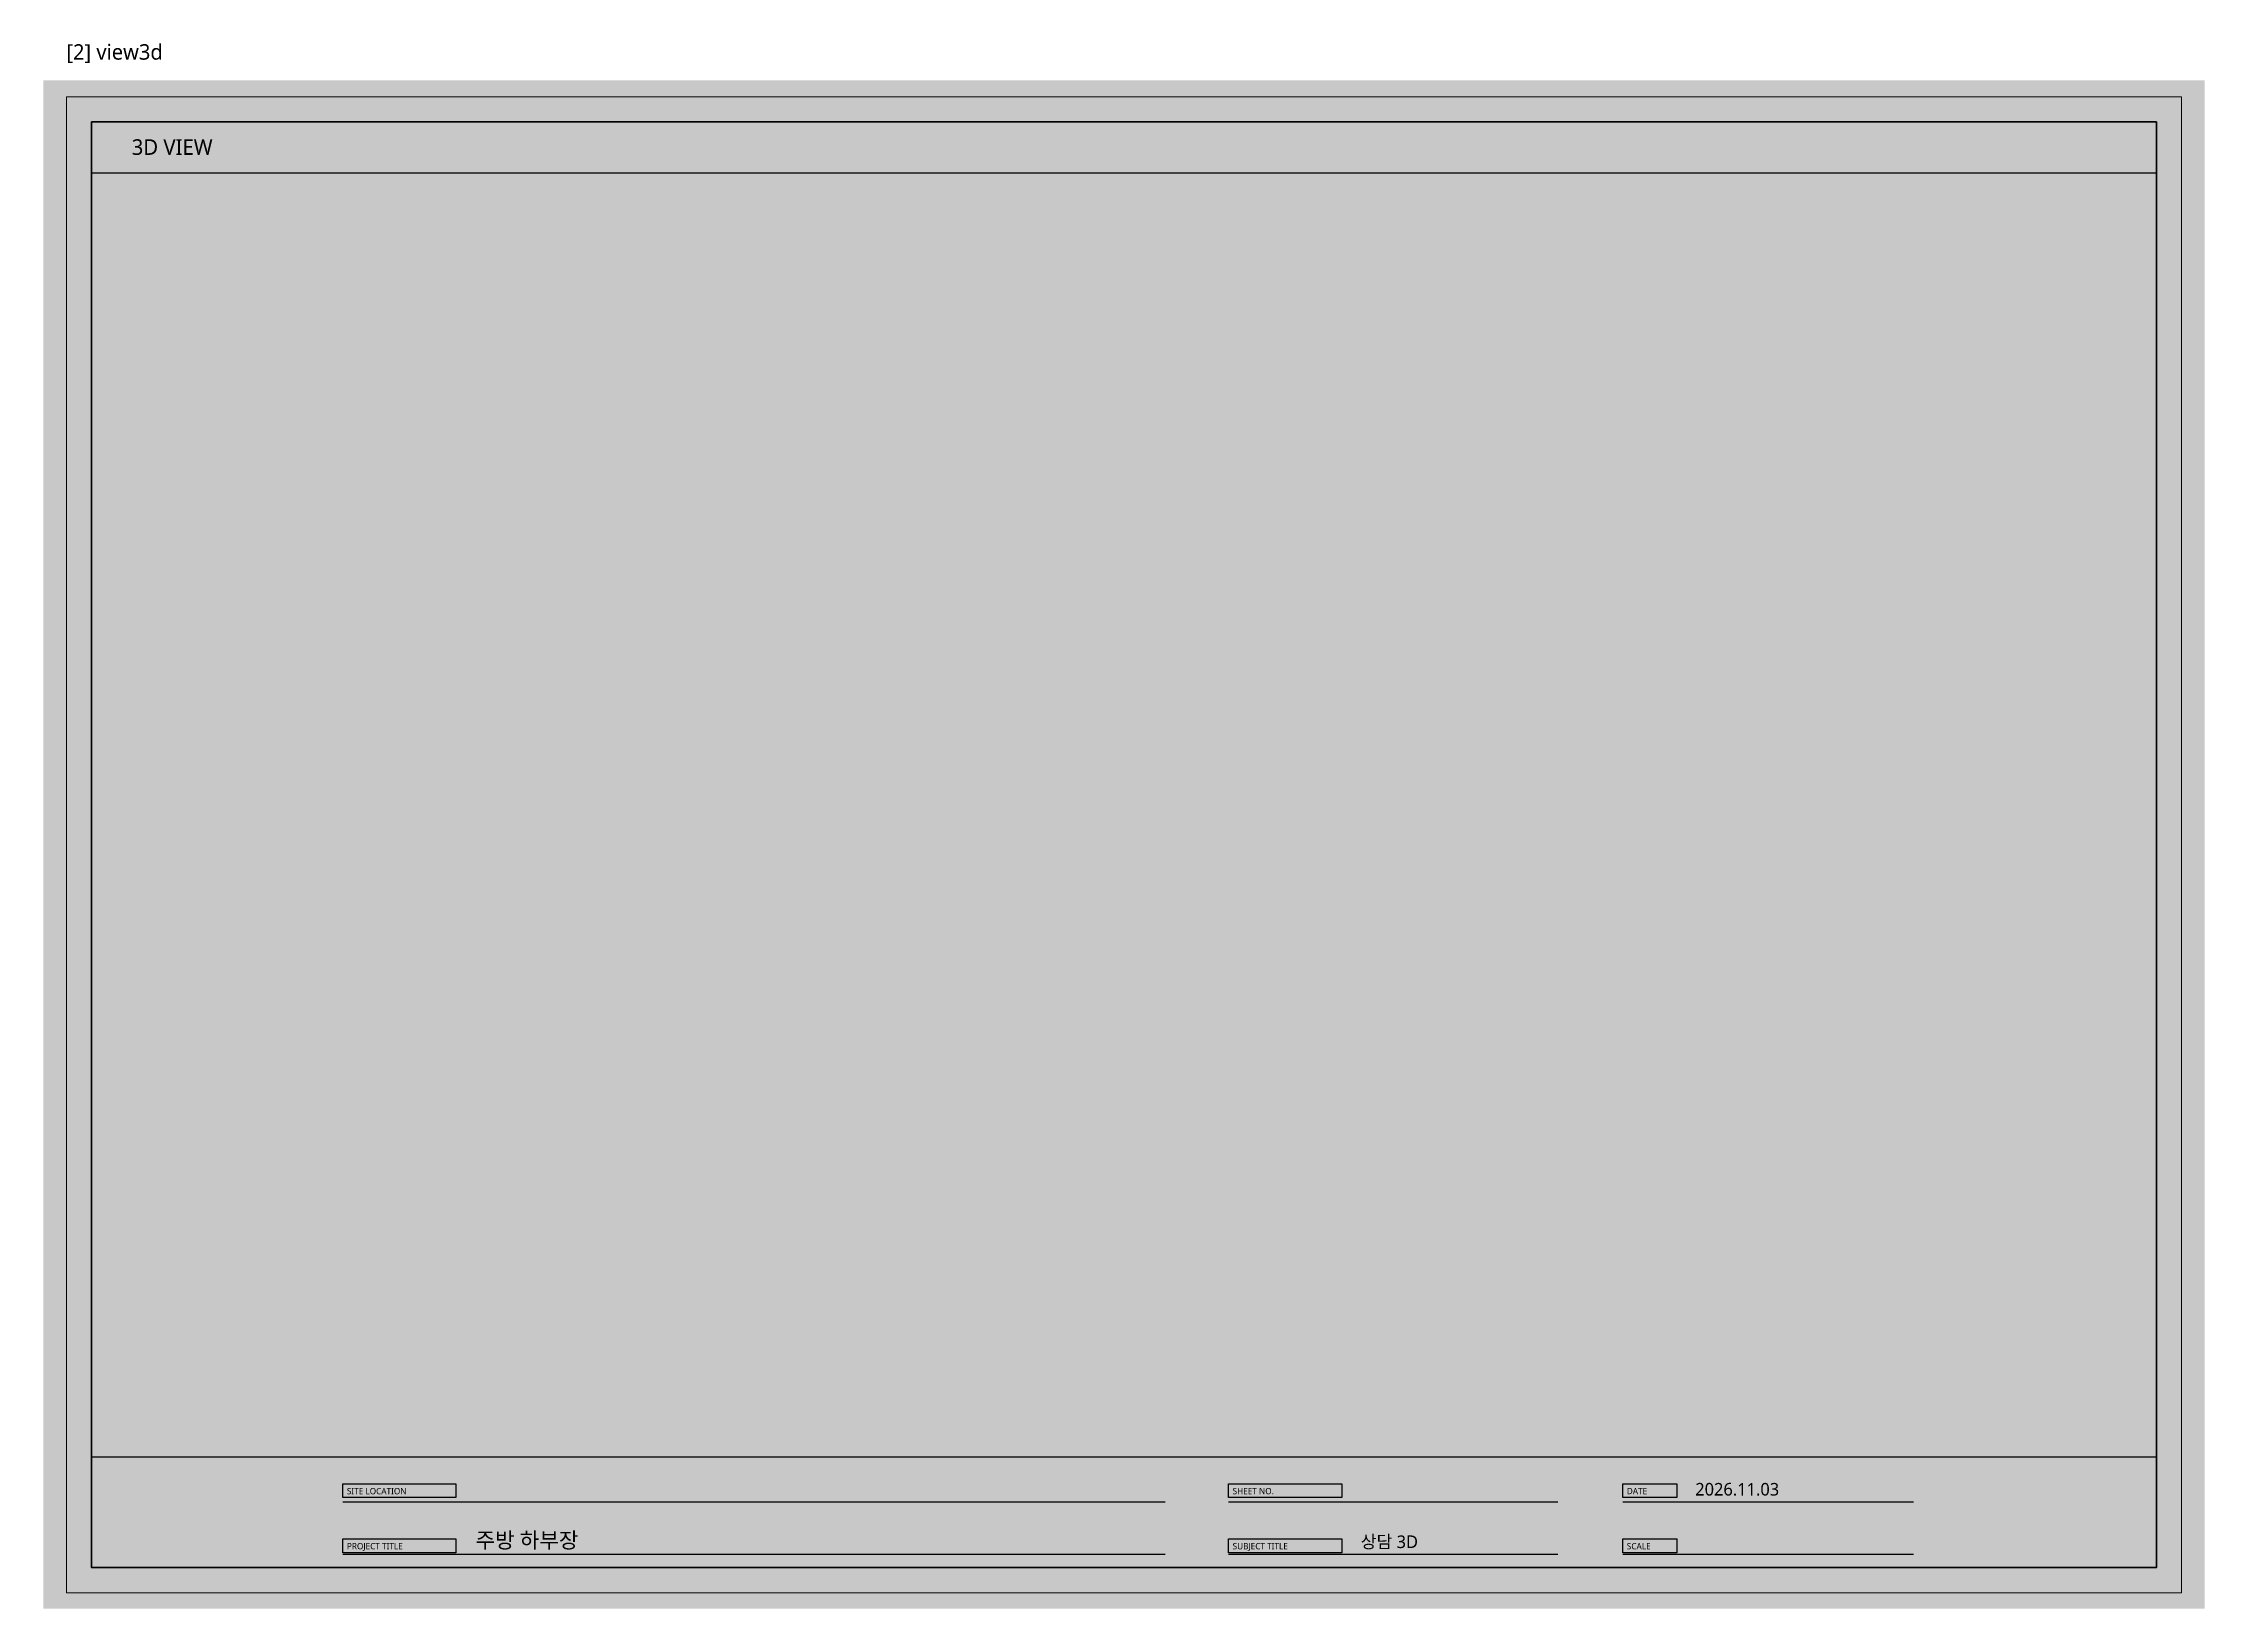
# Model space of a CAD drawing. Header units: millimetres. Extents: x 0 to 3420, y 0 to 304.
# Drawn here: x 500 to 920, y 0 to 304.2 of the extents above; entities that cross this region are included whole.
import ezdxf

# ---------------------------------------------------------------- set-up
doc = ezdxf.new("R2010")
doc.units = ezdxf.units.MM
for name, color, linetype, lineweight, true_color in [('BG', 7, 'Continuous', 0, 0xffffff), ('FRAME', 7, 'Continuous', 100, 0x000000), ('OUTLINE', 7, 'Continuous', 25, 0x000000), ('SHEET_FRAME_INFO', 7, 'Continuous', 0, 0x5a5a5a), ('TEXT', 7, 'Continuous', 13, 0x000000)]:
    doc.layers.add(name, color=color, linetype=linetype, lineweight=lineweight, true_color=true_color)
doc.styles.add('MALGUN', font='malgun.ttf')

msp = doc.modelspace()

# ---------------------------------------------------------------- linework, layer by layer
at = {"layer": 'BG', "lineweight": 0, "true_color": 0xffffff}
msp.add_solid([(500, 0), (920, 0), (500, 297), (920, 297)], dxfattribs=at)
at = {"layer": 'FRAME', "lineweight": 25, "true_color": 0x000000}
for p, q in [((509.4, 279), (910.6, 279)), ((509.4, 29.5), (910.6, 29.5))]:
    msp.add_line(p, q, dxfattribs=at)
at = {"layer": 'FRAME', "lineweight": 13, "true_color": 0x000000}
msp.add_lwpolyline([(504.5, 293.8), (915.5, 293.8), (915.5, 3.1), (504.5, 3.1)], close=True, dxfattribs=at)
at = {"layer": 'FRAME', "lineweight": 100, "true_color": 0x000000}
msp.add_lwpolyline([(509.4, 288.9), (910.6, 288.9), (910.6, 8), (509.4, 8)], close=True, dxfattribs=at)
at = {"layer": 'FRAME', "lineweight": 0, "true_color": 0x555555}
for points in [[(558.2, 24.3), (580.2, 24.3), (558.2, 21.6), (580.2, 21.6)], [(730.3, 24.3), (752.3, 24.3), (730.3, 21.6), (752.3, 21.6)], [(806.9, 24.3), (817.4, 24.3), (806.9, 21.6), (817.4, 21.6)], [(558.2, 13.6), (580.2, 13.6), (558.2, 10.9), (580.2, 10.9)], [(730.3, 13.6), (752.3, 13.6), (730.3, 10.9), (752.3, 10.9)], [(806.9, 13.6), (817.4, 13.6), (806.9, 10.9), (817.4, 10.9)]]:
    msp.add_solid(points, dxfattribs=at)
at = {"layer": 'OUTLINE', "lineweight": 25, "true_color": 0x000000}
for p, q in [((558.2, 20.8), (718, 20.8)), ((730.3, 20.8), (794.3, 20.8)), ((806.9, 20.8), (863.4, 20.8)), ((558.2, 10.6), (718, 10.6)), ((730.3, 10.6), (794.3, 10.6)), ((806.9, 10.6), (863.4, 10.6))]:
    msp.add_line(p, q, dxfattribs=at)
for points in [[(558.2, 24.3), (580.2, 24.3), (580.2, 21.6), (558.2, 21.6)], [(730.3, 24.3), (752.3, 24.3), (752.3, 21.6), (730.3, 21.6)], [(806.9, 24.3), (817.4, 24.3), (817.4, 21.6), (806.9, 21.6)], [(558.2, 13.6), (580.2, 13.6), (580.2, 10.9), (558.2, 10.9)], [(730.3, 13.6), (752.3, 13.6), (752.3, 10.9), (730.3, 10.9)], [(806.9, 13.6), (817.4, 13.6), (817.4, 10.9), (806.9, 10.9)]]:
    msp.add_lwpolyline(points, close=True, dxfattribs=at)

# ---------------------------------------------------------------- texts
at = {"layer": 'SHEET_FRAME_INFO', "true_color": 0x5a5a5a, "style": 'MALGUN'}
msp.add_text('[2] view3d', height=3, dxfattribs=at).set_placement((504.5, 301))
at = {"layer": 'TEXT', "true_color": 0x000000, "style": 'MALGUN'}
for s, height, p in [('3D VIEW', 3.024, (517.2, 282.5)), ('2026.11.03', 2.448, (821, 22)), ('주방 하부장', 3.024, (584, 11.8)), ('상담 3D', 2.448, (756, 11.8))]:
    msp.add_text(s, height=height, dxfattribs=at).set_placement(p)
at = {"layer": 'TEXT', "true_color": 0xffffff, "style": 'MALGUN'}
for s, p in [('SITE LOCATION', (559, 22.25)), ('SHEET NO.', (731.1, 22.25)), ('DATE', (807.7, 22.25)), ('PROJECT TITLE', (559, 11.55)), ('SUBJECT TITLE', (731.1, 11.55)), ('SCALE', (807.7, 11.55))]:
    msp.add_text(s, height=1.224, dxfattribs=at).set_placement(p)

doc.saveas('drawing.dxf')
